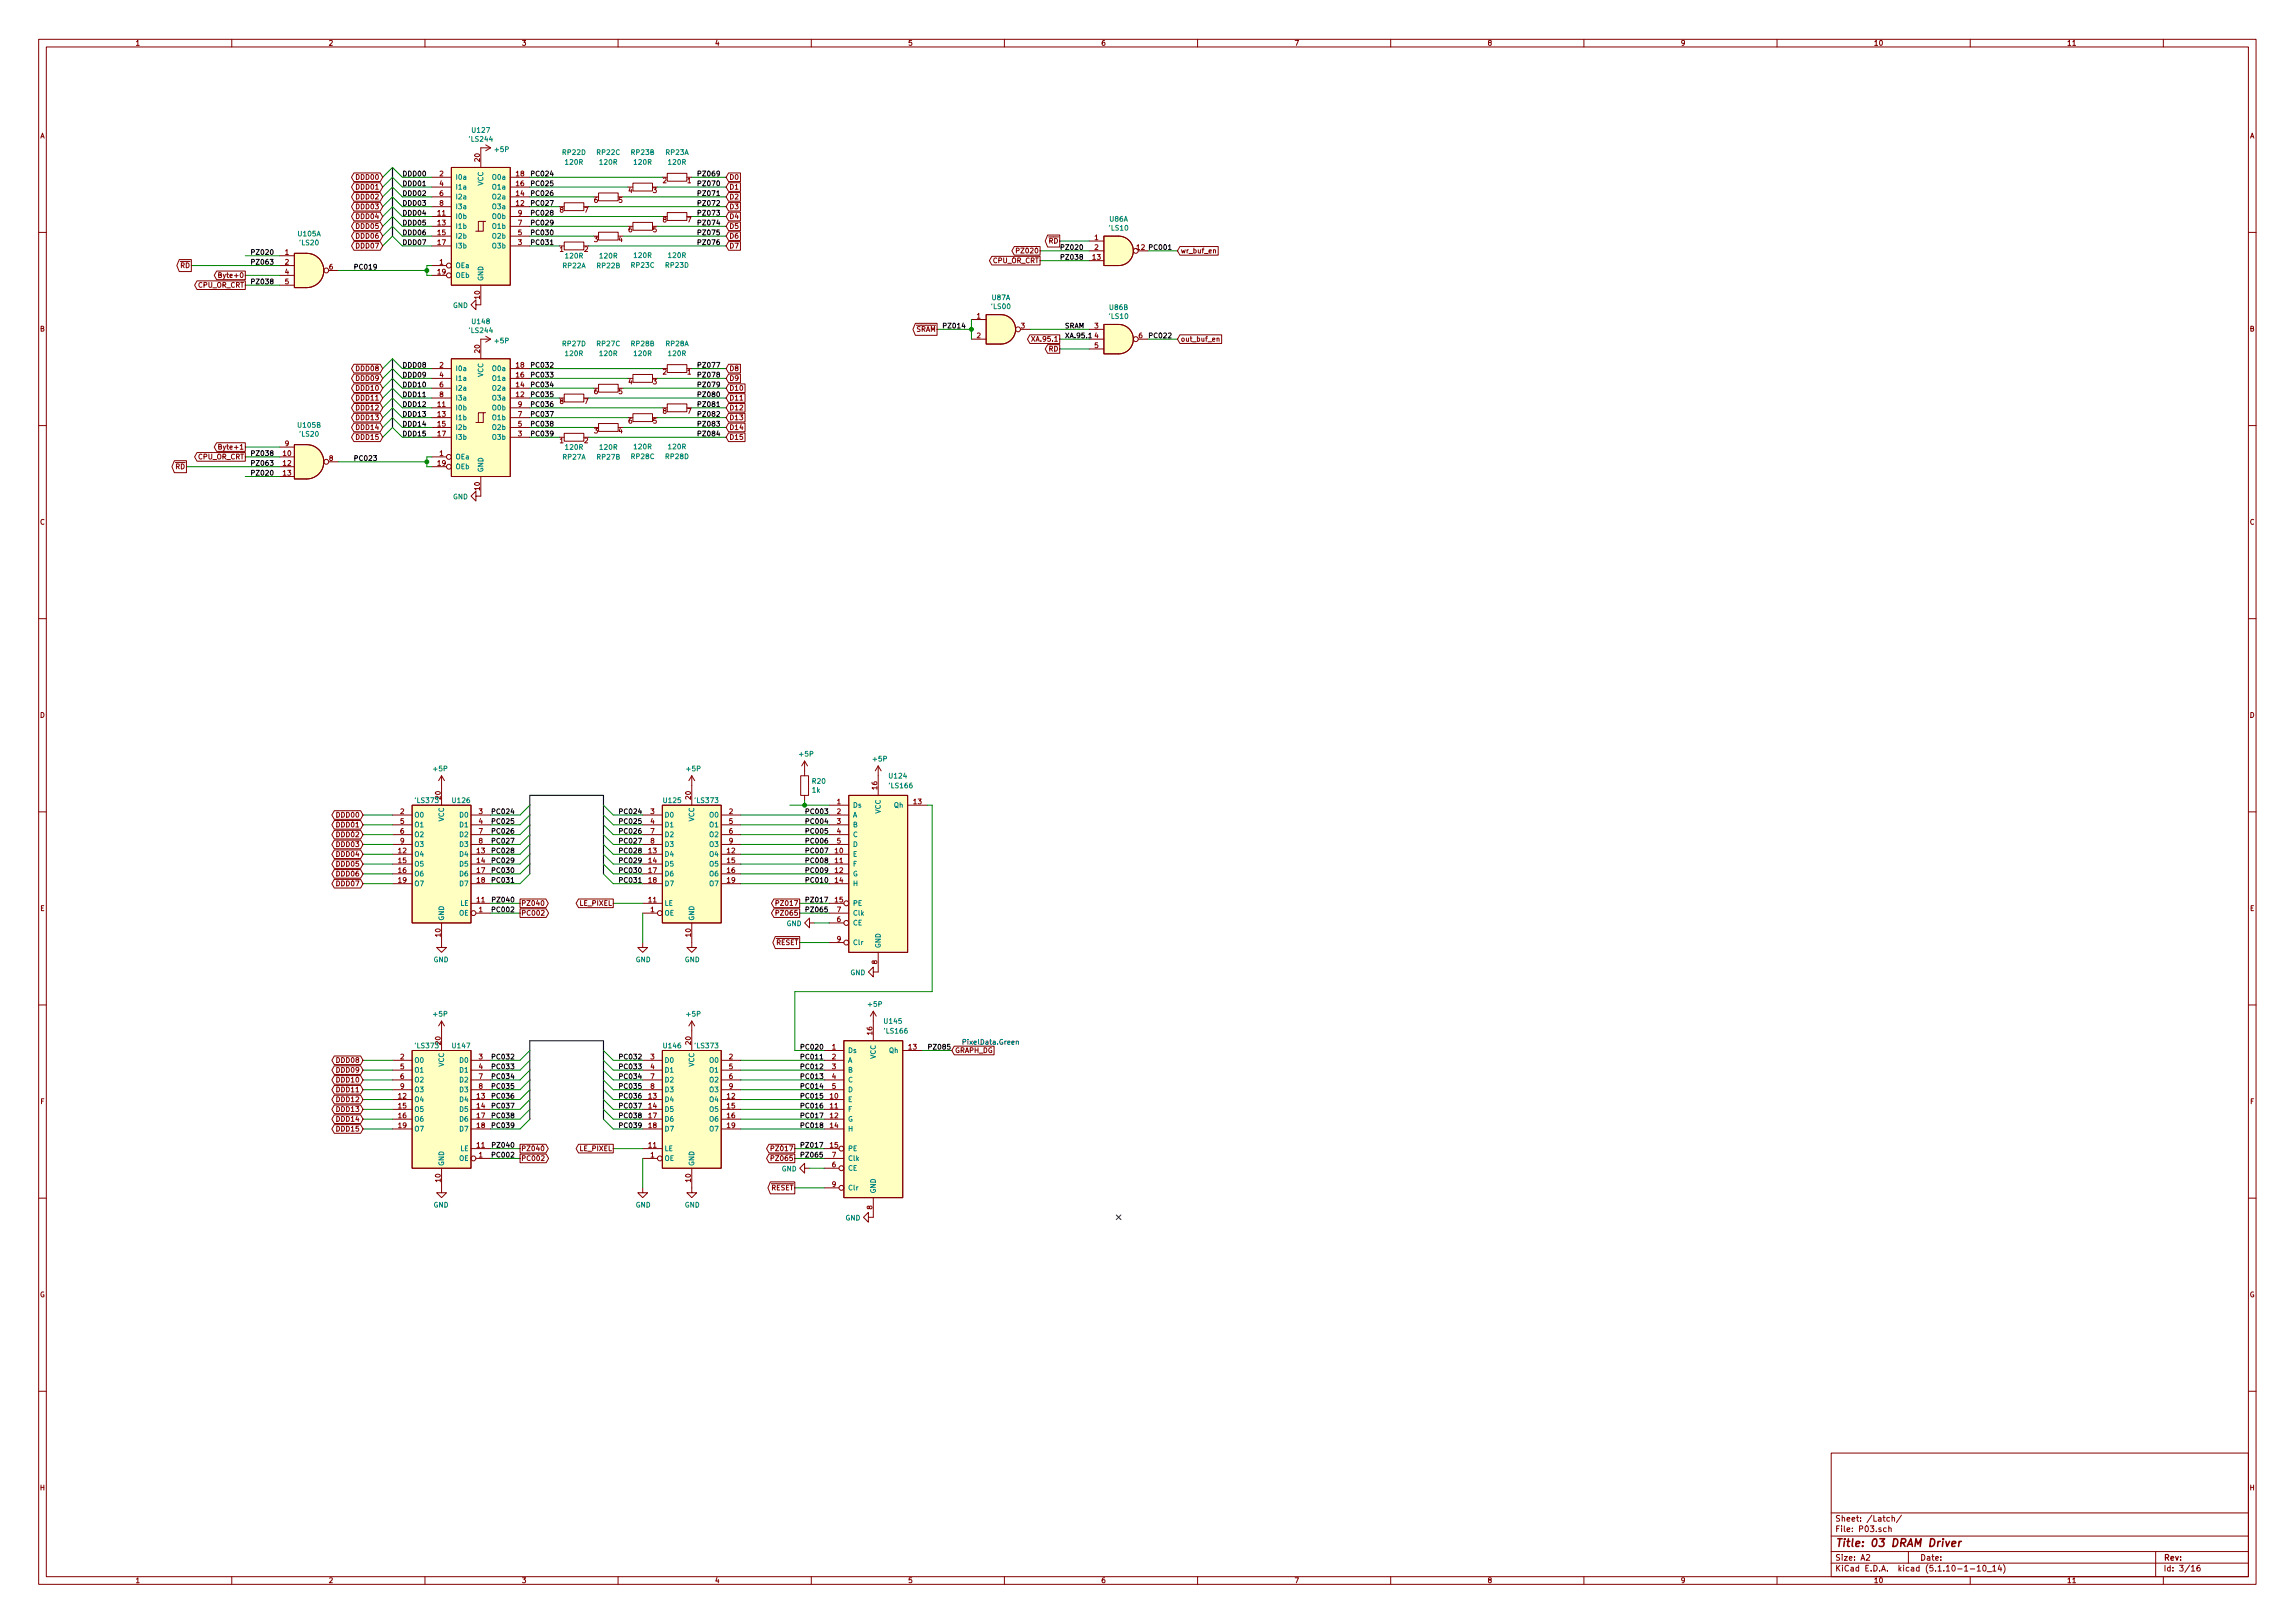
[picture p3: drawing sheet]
<svg xmlns="http://www.w3.org/2000/svg" width="594mm" height="420mm" viewBox="0 0 594 420" stroke-linecap="round" stroke-linejoin="round" font-family="sans-serif">
<defs><g id="words">
<text font-size="2.8" fill="#840000" x="475" y="400.4">Title: 03 DRAM Driver</text>
<g font-size="2.1" fill="#840000">
<text x="475" y="393.9">Sheet: /Latch/</text>
<text x="475" y="396.6">File: P03.sch</text>
<text x="475" y="406.8">KiCad E.D.A. kicad (5.1.10-1-10_14)</text>
<text x="475" y="404">Size: A2</text>
<text x="497" y="404">Date:</text>
<text x="560" y="404">Rev:</text>
<text x="560" y="406.8">Id: 3/16</text>
</g>
<g font-size="1.8" fill="#840000">
<text x="35" y="11.8">1</text>
<text x="85" y="11.8">2</text>
<text x="135" y="11.8">3</text>
<text x="185" y="11.8">4</text>
<text x="235" y="11.8">5</text>
<text x="285" y="11.8">6</text>
<text x="335" y="11.8">7</text>
<text x="385" y="11.8">8</text>
<text x="435" y="11.8">9</text>
<text x="485" y="11.8">10</text>
<text x="535" y="11.8">11</text>
<text x="10.4" y="35.8">A</text>
<text x="582.4" y="35.8">A</text>
<text x="124.2" y="41.8" transform="rotate(-90 124.2 41.8)">20</text>
<text x="92.5" y="46.5">DDD00</text>
<text x="113.8" y="45.6">2</text>
<text x="133.7" y="45.6">18</text>
<text x="171.6" y="47.4">2</text>
<text x="178" y="47.4">1</text>
<text x="188.7" y="46.5">D0</text>
<text x="92.5" y="51.6">DDD02</text>
<text x="92.5" y="49.1">DDD01</text>
<text x="113.8" y="48.2">4</text>
<text x="113.8" y="50.7">6</text>
<text x="113.8" y="53.3">8</text>
<text x="133.7" y="53.3">12</text>
<text x="133.7" y="50.7">14</text>
<text x="133.7" y="48.2">16</text>
<text x="153.8" y="52.5">6</text>
<text x="160.2" y="52.5">5</text>
<text x="162.7" y="50">4</text>
<text x="169.1" y="50">3</text>
<text x="188.7" y="51.6">D2</text>
<text x="188.7" y="49.1">D1</text>
<text x="92.5" y="59.2">DDD05</text>
<text x="92.5" y="56.7">DDD04</text>
<text x="92.5" y="54.1">DDD03</text>
<text x="113.3" y="55.8">11</text>
<text x="113.3" y="58.3">13</text>
<text x="134.1" y="58.3">7</text>
<text x="134.1" y="55.8">9</text>
<text x="144.9" y="55">8</text>
<text x="151.3" y="55">7</text>
<text x="171.6" y="57.6">8</text>
<text x="178" y="57.6">7</text>
<text x="188.7" y="59.2">D5</text>
<text x="188.7" y="56.7">D4</text>
<text x="188.7" y="54.1">D3</text>
<text x="73.8" y="66">1</text>
<text x="92.5" y="64.3">DDD07</text>
<text x="92.5" y="61.8">DDD06</text>
<text x="113.3" y="60.9">15</text>
<text x="113.3" y="63.4">17</text>
<text x="134.1" y="63.4">3</text>
<text x="134.1" y="60.9">5</text>
<text x="144.9" y="65.2">1</text>
<text x="151.3" y="65.2">2</text>
<text x="153.8" y="62.7">3</text>
<text x="160.2" y="62.7">4</text>
<text x="162.7" y="60.1">6</text>
<text x="169.1" y="60.1">5</text>
<text x="188.7" y="61.8">D6</text>
<text x="188.7" y="64.3">D7</text>
<text x="263.8" y="65.6">PZ020</text>
<text x="271.5" y="63">RD</text>
<text x="283.4" y="62.1">1</text>
<text x="283.4" y="64.7">2</text>
<text x="305.6" y="65.6">wr_buf_en</text>
<text x="46.7" y="69.4">RD</text>
<text x="57.4" y="71.9">Byte+0</text>
<text x="73.8" y="68.5">2</text>
<text x="73.8" y="71">4</text>
<text x="85.2" y="69.8">6</text>
<text x="113.3" y="71">19</text>
<text x="113.8" y="68.5">1</text>
<text x="257" y="68.1">CPU_OR_CRT</text>
<text x="282.9" y="67.2">13</text>
<text x="51.3" y="74.5">CPU_OR_CRT</text>
<text x="73.8" y="73.6">5</text>
<text x="124.2" y="77.3" transform="rotate(-90 124.2 77.3)">10</text>
<text x="252.9" y="82.5">1</text>
<text x="10.4" y="85.8">B</text>
<text x="237.1" y="85.9">SRAM</text>
<text x="252.9" y="87.5">2</text>
<text x="264.3" y="85">3</text>
<text x="267.7" y="88.4">XA.95.1</text>
<text x="283.4" y="85">3</text>
<text x="283.4" y="87.5">4</text>
<text x="294.8" y="87.5">6</text>
<text x="305.6" y="88.4">out_buf_en</text>
<text x="582.4" y="85.8">B</text>
<text x="113.8" y="95.2">2</text>
<text x="124.2" y="91.3" transform="rotate(-90 124.2 91.3)">20</text>
<text x="133.7" y="95.2">18</text>
<text x="271.5" y="91">RD</text>
<text x="283.4" y="90.1">5</text>
<text x="92.5" y="96.1">DDD08</text>
<text x="92.5" y="98.6">DDD09</text>
<text x="92.5" y="101.1">DDD10</text>
<text x="113.8" y="97.7">4</text>
<text x="113.8" y="100.2">6</text>
<text x="133.7" y="100.2">14</text>
<text x="133.7" y="97.7">16</text>
<text x="162.7" y="99.5">4</text>
<text x="169.1" y="99.5">3</text>
<text x="171.6" y="96.9">2</text>
<text x="178" y="96.9">1</text>
<text x="188.7" y="96.1">D8</text>
<text x="188.7" y="98.6">D9</text>
<text x="188.7" y="101.1">D10</text>
<text x="92.5" y="103.7">DDD11</text>
<text x="92.5" y="106.2">DDD12</text>
<text x="113.3" y="105.3">11</text>
<text x="113.3" y="107.9">13</text>
<text x="113.8" y="102.8">8</text>
<text x="133.7" y="102.8">12</text>
<text x="134.1" y="107.9">7</text>
<text x="134.1" y="105.3">9</text>
<text x="144.9" y="104.6">8</text>
<text x="151.3" y="104.6">7</text>
<text x="153.8" y="102">6</text>
<text x="160.2" y="102">5</text>
<text x="171.6" y="107.1">8</text>
<text x="178" y="107.1">7</text>
<text x="188.7" y="103.7">D11</text>
<text x="188.7" y="106.2">D12</text>
<text x="92.5" y="108.8">DDD13</text>
<text x="92.5" y="113.8">DDD15</text>
<text x="92.5" y="111.3">DDD14</text>
<text x="113.3" y="110.4">15</text>
<text x="113.3" y="112.9">17</text>
<text x="134.1" y="112.9">3</text>
<text x="134.1" y="110.4">5</text>
<text x="153.8" y="112.2">3</text>
<text x="160.2" y="112.2">4</text>
<text x="162.7" y="109.6">6</text>
<text x="169.1" y="109.6">5</text>
<text x="188.7" y="108.8">D13</text>
<text x="188.7" y="111.3">D14</text>
<text x="188.7" y="113.8">D15</text>
<text x="51.3" y="118.9">CPU_OR_CRT</text>
<text x="57.4" y="116.4">Byte+1</text>
<text x="73.3" y="118">10</text>
<text x="73.8" y="115.5">9</text>
<text x="85.2" y="119.3">8</text>
<text x="113.8" y="118">1</text>
<text x="144.9" y="114.7">1</text>
<text x="151.3" y="114.7">2</text>
<text x="45.4" y="121.5">RD</text>
<text x="73.3" y="120.6">12</text>
<text x="73.3" y="123.1">13</text>
<text x="113.3" y="120.6">19</text>
<text x="124.2" y="126.9" transform="rotate(-90 124.2 126.9)">10</text>
<text x="10.4" y="135.8">C</text>
<text x="582.4" y="135.8">C</text>
<text x="10.4" y="185.8">D</text>
<text x="582.4" y="185.8">D</text>
<text x="114" y="206.9" transform="rotate(-90 114 206.9)">20</text>
<text x="178.8" y="206.9" transform="rotate(-90 178.8 206.9)">20</text>
<text x="216.7" y="208.2">1</text>
<text x="227.1" y="204.3" transform="rotate(-90 227.1 204.3)">16</text>
<text x="236.5" y="208.2">13</text>
<text x="87.4" y="214.2">DDD01</text>
<text x="87.4" y="211.6">DDD00</text>
<text x="103.7" y="210.7">2</text>
<text x="103.7" y="213.3">5</text>
<text x="103.7" y="215.8">6</text>
<text x="124" y="210.7">3</text>
<text x="124" y="213.3">4</text>
<text x="124" y="215.8">7</text>
<text x="168.4" y="210.7">3</text>
<text x="168.4" y="213.3">4</text>
<text x="168.4" y="215.8">7</text>
<text x="188.7" y="210.7">2</text>
<text x="188.7" y="213.3">5</text>
<text x="188.7" y="215.8">6</text>
<text x="216.7" y="210.7">2</text>
<text x="216.7" y="213.3">3</text>
<text x="216.7" y="215.8">4</text>
<text x="87.4" y="216.7">DDD02</text>
<text x="87.4" y="219.2">DDD03</text>
<text x="87.4" y="221.8">DDD04</text>
<text x="103.2" y="220.9">12</text>
<text x="103.7" y="218.4">9</text>
<text x="123.5" y="220.9">13</text>
<text x="124" y="218.4">8</text>
<text x="167.9" y="220.9">13</text>
<text x="168.4" y="218.4">8</text>
<text x="188.3" y="220.9">12</text>
<text x="188.7" y="218.4">9</text>
<text x="216.2" y="220.9">10</text>
<text x="216.7" y="218.4">5</text>
<text x="87.4" y="224.3">DDD05</text>
<text x="87.4" y="226.9">DDD06</text>
<text x="103.2" y="223.4">15</text>
<text x="103.2" y="226">16</text>
<text x="123.5" y="223.4">14</text>
<text x="123.5" y="226">17</text>
<text x="167.9" y="223.4">14</text>
<text x="167.9" y="226">17</text>
<text x="188.3" y="223.4">15</text>
<text x="188.3" y="226">16</text>
<text x="216.2" y="223.4">11</text>
<text x="216.2" y="226">12</text>
<text x="87.4" y="229.4">DDD07</text>
<text x="103.2" y="228.5">19</text>
<text x="123.5" y="233.6">11</text>
<text x="123.5" y="228.5">18</text>
<text x="167.9" y="233.6">11</text>
<text x="167.9" y="228.5">18</text>
<text x="188.3" y="228.5">19</text>
<text x="216.2" y="228.5">14</text>
<text x="216.2" y="233.6">15</text>
<text x="10.4" y="235.8">E</text>
<text x="124" y="236.1">1</text>
<text x="134.9" y="237">PC002</text>
<text x="134.9" y="234.5">PZ040</text>
<text x="150.1" y="234.5">LE_PIXEL</text>
<text x="168.4" y="236.1">1</text>
<text x="201.5" y="237">PZ065</text>
<text x="201.5" y="234.5">PZ017</text>
<text x="216.7" y="238.7">6</text>
<text x="216.7" y="236.1">7</text>
<text x="582.4" y="235.8">E</text>
<text x="114" y="242.4" transform="rotate(-90 114 242.4)">10</text>
<text x="178.8" y="242.4" transform="rotate(-90 178.8 242.4)">10</text>
<text x="200.9" y="244.6">RESET</text>
<text x="216.7" y="243.8">9</text>
<text x="227.1" y="249.6" transform="rotate(-90 227.1 249.6)">8</text>
<text x="225.8" y="267.8" transform="rotate(-90 225.8 267.8)">16</text>
<text x="87.4" y="275.1">DDD08</text>
<text x="103.7" y="274.2">2</text>
<text x="114" y="270.4" transform="rotate(-90 114 270.4)">20</text>
<text x="124" y="274.2">3</text>
<text x="168.4" y="274.2">3</text>
<text x="178.8" y="270.4" transform="rotate(-90 178.8 270.4)">20</text>
<text x="188.7" y="274.2">2</text>
<text x="215.4" y="271.7">1</text>
<text x="215.4" y="274.2">2</text>
<text x="235.3" y="271.7">13</text>
<text x="247.2" y="272.6">GRAPH_DG</text>
<text x="87.4" y="277.7">DDD09</text>
<text x="87.4" y="280.2">DDD10</text>
<text x="103.7" y="276.8">5</text>
<text x="103.7" y="279.3">6</text>
<text x="103.7" y="281.9">9</text>
<text x="124" y="276.8">4</text>
<text x="124" y="279.3">7</text>
<text x="124" y="281.9">8</text>
<text x="168.4" y="276.8">4</text>
<text x="168.4" y="279.3">7</text>
<text x="168.4" y="281.9">8</text>
<text x="188.7" y="276.8">5</text>
<text x="188.7" y="279.3">6</text>
<text x="188.7" y="281.9">9</text>
<text x="215.4" y="276.8">3</text>
<text x="215.4" y="279.3">4</text>
<text x="215.4" y="281.9">5</text>
<text x="10.5" y="285.8">F</text>
<text x="87.4" y="282.7">DDD11</text>
<text x="87.4" y="285.3">DDD12</text>
<text x="87.4" y="287.8">DDD13</text>
<text x="103.2" y="284.4">12</text>
<text x="103.2" y="286.9">15</text>
<text x="123.5" y="284.4">13</text>
<text x="123.5" y="286.9">14</text>
<text x="167.9" y="284.4">13</text>
<text x="167.9" y="286.9">14</text>
<text x="188.3" y="284.4">12</text>
<text x="188.3" y="286.9">15</text>
<text x="214.9" y="284.4">10</text>
<text x="214.9" y="286.9">11</text>
<text x="582.5" y="285.8">F</text>
<text x="87.4" y="290.4">DDD14</text>
<text x="87.4" y="292.9">DDD15</text>
<text x="103.2" y="289.5">16</text>
<text x="103.2" y="292">19</text>
<text x="123.5" y="289.5">17</text>
<text x="123.5" y="292">18</text>
<text x="167.9" y="289.5">17</text>
<text x="167.9" y="292">18</text>
<text x="188.3" y="289.5">16</text>
<text x="188.3" y="292">19</text>
<text x="214.9" y="289.5">12</text>
<text x="214.9" y="292">14</text>
<text x="123.5" y="297.1">11</text>
<text x="124" y="299.6">1</text>
<text x="134.9" y="298">PZ040</text>
<text x="150.1" y="298">LE_PIXEL</text>
<text x="167.9" y="297.1">11</text>
<text x="168.4" y="299.6">1</text>
<text x="200.3" y="298">PZ017</text>
<text x="214.9" y="297.1">15</text>
<text x="215.4" y="299.6">7</text>
<text x="114" y="305.9" transform="rotate(-90 114 305.9)">10</text>
<text x="134.9" y="300.5">PC002</text>
<text x="178.8" y="305.9" transform="rotate(-90 178.8 305.9)">10</text>
<text x="200.3" y="300.5">PZ065</text>
<text x="215.4" y="302.2">6</text>
<text x="199.6" y="308.1">RESET</text>
<text x="215.4" y="307.3">9</text>
<text x="225.8" y="313.1" transform="rotate(-90 225.8 313.1)">8</text>
<text x="10.3" y="335.8">G</text>
<text x="582.3" y="335.8">G</text>
<text x="10.4" y="385.8">H</text>
<text x="582.4" y="385.8">H</text>
<text x="35" y="409.8">1</text>
<text x="85" y="409.8">2</text>
<text x="135" y="409.8">3</text>
<text x="185" y="409.8">4</text>
<text x="235" y="409.8">5</text>
<text x="285" y="409.8">6</text>
<text x="335" y="409.8">7</text>
<text x="385" y="409.8">8</text>
<text x="435" y="409.8">9</text>
<text x="485" y="409.8">10</text>
<text x="535" y="409.8">11</text>
</g>
<g font-size="1.8" fill="#008484">
<text x="122.4" y="34.4">U127</text>
<text x="121.6" y="36.7">'LS244</text>
<text x="128.2" y="39.3">+5P</text>
<text x="145.7" y="40.1">RP22D</text>
<text x="154.6" y="40.1">RP22C</text>
<text x="163.5" y="40.1">RP23B</text>
<text x="172.4" y="40.1">RP23A</text>
<text x="117.9" y="46.5">I0a</text>
<text x="127.7" y="46.5">O0a</text>
<text x="146.5" y="42.6">120R</text>
<text x="155.3" y="42.6">120R</text>
<text x="164.2" y="42.6">120R</text>
<text x="173.1" y="42.6">120R</text>
<text x="117.9" y="49.1">I1a</text>
<text x="117.9" y="51.6">I2a</text>
<text x="125.1" y="48.1" transform="rotate(-90 125.1 48.1)">VCC</text>
<text x="127.7" y="51.6">O2a</text>
<text x="127.7" y="49.1">O1a</text>
<text x="117.9" y="56.7">I0b</text>
<text x="117.9" y="59.2">I1b</text>
<text x="117.9" y="54.1">I3a</text>
<text x="127.6" y="59.2">O1b</text>
<text x="127.6" y="56.7">O0b</text>
<text x="127.7" y="54.1">O3a</text>
<text x="287.2" y="59.7">'LS10</text>
<text x="287.3" y="57.4">U86A</text>
<text x="77.3" y="61.2">U105A</text>
<text x="77.7" y="63.5">'LS20</text>
<text x="117.9" y="61.8">I2b</text>
<text x="117.9" y="64.3">I3b</text>
<text x="127.6" y="64.3">O3b</text>
<text x="127.6" y="61.8">O2b</text>
<text x="117.9" y="69.4">OEa</text>
<text x="117.9" y="71.9">OEb</text>
<text x="145.7" y="69.4">RP22A</text>
<text x="146.5" y="66.9">120R</text>
<text x="154.6" y="69.4">RP22B</text>
<text x="155.4" y="66.9">120R</text>
<text x="163.5" y="69.3">RP23C</text>
<text x="164.2" y="66.8">120R</text>
<text x="172.4" y="69.3">RP23D</text>
<text x="173.1" y="66.8">120R</text>
<text x="125.1" y="72.8" transform="rotate(-90 125.1 72.8)">GND</text>
<text x="256.8" y="77.7">U87A</text>
<text x="117.2" y="79.7">GND</text>
<text x="122.4" y="83.9">U148</text>
<text x="256.8" y="80">'LS00</text>
<text x="287.2" y="82.5">'LS10</text>
<text x="287.3" y="80.2">U86B</text>
<text x="121.6" y="86.2">'LS244</text>
<text x="128.2" y="88.9">+5P</text>
<text x="145.7" y="89.6">RP27D</text>
<text x="154.6" y="89.6">RP27C</text>
<text x="163.5" y="89.6">RP28B</text>
<text x="172.4" y="89.6">RP28A</text>
<text x="146.5" y="92.2">120R</text>
<text x="155.3" y="92.2">120R</text>
<text x="164.2" y="92.2">120R</text>
<text x="173.1" y="92.2">120R</text>
<text x="117.9" y="96.1">I0a</text>
<text x="117.9" y="98.6">I1a</text>
<text x="117.9" y="101.1">I2a</text>
<text x="125.1" y="97.6" transform="rotate(-90 125.1 97.6)">VCC</text>
<text x="127.7" y="101.1">O2a</text>
<text x="127.7" y="98.6">O1a</text>
<text x="127.7" y="96.1">O0a</text>
<text x="117.9" y="106.2">I0b</text>
<text x="117.9" y="103.7">I3a</text>
<text x="127.6" y="106.2">O0b</text>
<text x="127.7" y="103.7">O3a</text>
<text x="77.3" y="110.7">U105B</text>
<text x="77.7" y="113">'LS20</text>
<text x="117.9" y="108.8">I1b</text>
<text x="117.9" y="111.3">I2b</text>
<text x="117.9" y="113.8">I3b</text>
<text x="127.6" y="113.8">O3b</text>
<text x="127.6" y="111.3">O2b</text>
<text x="127.6" y="108.8">O1b</text>
<text x="117.9" y="118.9">OEa</text>
<text x="145.7" y="119">RP27A</text>
<text x="146.5" y="116.4">120R</text>
<text x="154.6" y="119">RP27B</text>
<text x="155.4" y="116.4">120R</text>
<text x="163.5" y="118.8">RP28C</text>
<text x="164.2" y="116.3">120R</text>
<text x="172.4" y="118.8">RP28D</text>
<text x="173.1" y="116.3">120R</text>
<text x="117.9" y="121.5">OEb</text>
<text x="125.1" y="122.3" transform="rotate(-90 125.1 122.3)">GND</text>
<text x="117.2" y="129.3">GND</text>
<text x="207.1" y="195.9">+5P</text>
<text x="226.1" y="197.1">+5P</text>
<text x="112.3" y="199.7">+5P</text>
<text x="177.9" y="199.7">+5P</text>
<text x="210.3" y="202.9">R20</text>
<text x="230.3" y="201.5">U124</text>
<text x="107.6" y="207.9">'LS373</text>
<text x="117.2" y="207.9">U126</text>
<text x="171.9" y="207.9">U125</text>
<text x="180.1" y="207.9">'LS373</text>
<text x="210.3" y="205.2">1k</text>
<text x="220.7" y="209.1">Ds</text>
<text x="230.4" y="204.1">'LS166</text>
<text x="231.5" y="209.1">Qh</text>
<text x="107.2" y="211.6">O0</text>
<text x="107.2" y="214.2">O1</text>
<text x="114.9" y="212.7" transform="rotate(-90 114.9 212.7)">VCC</text>
<text x="119.2" y="211.6">D0</text>
<text x="119.2" y="214.2">D1</text>
<text x="172" y="211.6">D0</text>
<text x="172" y="214.2">D1</text>
<text x="179.7" y="212.7" transform="rotate(-90 179.7 212.7)">VCC</text>
<text x="183.8" y="211.6">O0</text>
<text x="183.8" y="214.2">O1</text>
<text x="220.7" y="211.6">A</text>
<text x="220.7" y="214.2">B</text>
<text x="228" y="210.7" transform="rotate(-90 228 210.7)">VCC</text>
<text x="107.2" y="221.8">O4</text>
<text x="107.2" y="216.7">O2</text>
<text x="107.2" y="219.2">O3</text>
<text x="119.2" y="221.8">D4</text>
<text x="119.2" y="216.7">D2</text>
<text x="119.2" y="219.2">D3</text>
<text x="172" y="221.8">D4</text>
<text x="172" y="216.7">D2</text>
<text x="172" y="219.2">D3</text>
<text x="183.8" y="221.8">O4</text>
<text x="183.8" y="216.7">O2</text>
<text x="183.8" y="219.2">O3</text>
<text x="220.7" y="221.8">E</text>
<text x="220.7" y="216.7">C</text>
<text x="220.7" y="219.2">D</text>
<text x="107.2" y="224.3">O5</text>
<text x="107.2" y="226.9">O6</text>
<text x="119.2" y="224.3">D5</text>
<text x="119.2" y="226.9">D6</text>
<text x="172" y="224.3">D5</text>
<text x="172" y="226.9">D6</text>
<text x="183.8" y="224.3">O5</text>
<text x="183.8" y="226.9">O6</text>
<text x="220.7" y="224.3">F</text>
<text x="220.7" y="226.9">G</text>
<text x="107.2" y="229.4">O7</text>
<text x="119.2" y="229.4">D7</text>
<text x="172" y="229.4">D7</text>
<text x="183.8" y="229.4">O7</text>
<text x="220.7" y="229.4">H</text>
<text x="114.9" y="238.4" transform="rotate(-90 114.9 238.4)">GND</text>
<text x="118.8" y="237">OE</text>
<text x="119.2" y="234.5">LE</text>
<text x="172" y="237">OE</text>
<text x="172" y="234.5">LE</text>
<text x="179.7" y="238.4" transform="rotate(-90 179.7 238.4)">GND</text>
<text x="203.6" y="239.7">GND</text>
<text x="220.7" y="234.5">PE</text>
<text x="220.7" y="239.6">CE</text>
<text x="220.7" y="237">Clk</text>
<text x="220.7" y="244.6">Clr</text>
<text x="228" y="245.5" transform="rotate(-90 228 245.5)">GND</text>
<text x="112.2" y="249.1">GND</text>
<text x="164.5" y="249.1">GND</text>
<text x="177.2" y="249.1">GND</text>
<text x="220.1" y="252.4">GND</text>
<text x="112.3" y="263.2">+5P</text>
<text x="177.9" y="263.2">+5P</text>
<text x="224.8" y="260.6">+5P</text>
<text x="229" y="265">U145</text>
<text x="229.1" y="267.6">'LS166</text>
<text x="107.2" y="275.1">O0</text>
<text x="107.6" y="271.4">'LS373</text>
<text x="117.2" y="271.4">U147</text>
<text x="119.2" y="275.1">D0</text>
<text x="171.9" y="271.4">U146</text>
<text x="172" y="275.1">D0</text>
<text x="180.1" y="271.4">'LS373</text>
<text x="183.8" y="275.1">O0</text>
<text x="219.5" y="272.6">Ds</text>
<text x="219.5" y="275.1">A</text>
<text x="226.7" y="274.2" transform="rotate(-90 226.7 274.2)">VCC</text>
<text x="230.2" y="272.6">Qh</text>
<text x="107.2" y="277.7">O1</text>
<text x="107.2" y="280.2">O2</text>
<text x="114.9" y="276.2" transform="rotate(-90 114.9 276.2)">VCC</text>
<text x="119.2" y="277.7">D1</text>
<text x="119.2" y="280.2">D2</text>
<text x="172" y="277.7">D1</text>
<text x="172" y="280.2">D2</text>
<text x="179.7" y="276.2" transform="rotate(-90 179.7 276.2)">VCC</text>
<text x="183.8" y="277.7">O1</text>
<text x="183.8" y="280.2">O2</text>
<text x="219.5" y="277.7">B</text>
<text x="219.5" y="280.2">C</text>
<text x="107.2" y="285.3">O4</text>
<text x="107.2" y="287.8">O5</text>
<text x="107.2" y="282.7">O3</text>
<text x="119.2" y="285.3">D4</text>
<text x="119.2" y="287.8">D5</text>
<text x="119.2" y="282.7">D3</text>
<text x="172" y="285.3">D4</text>
<text x="172" y="287.8">D5</text>
<text x="172" y="282.7">D3</text>
<text x="183.8" y="285.3">O4</text>
<text x="183.8" y="287.8">O5</text>
<text x="183.8" y="282.7">O3</text>
<text x="219.5" y="285.3">E</text>
<text x="219.5" y="287.8">F</text>
<text x="219.5" y="282.7">D</text>
<text x="107.2" y="290.4">O6</text>
<text x="107.2" y="292.9">O7</text>
<text x="119.2" y="290.4">D6</text>
<text x="119.2" y="292.9">D7</text>
<text x="172" y="290.4">D6</text>
<text x="172" y="292.9">D7</text>
<text x="183.8" y="290.4">O6</text>
<text x="183.8" y="292.9">O7</text>
<text x="219.5" y="290.4">G</text>
<text x="219.5" y="292.9">H</text>
<text x="119.2" y="298">LE</text>
<text x="172" y="298">LE</text>
<text x="219.5" y="298">PE</text>
<text x="114.9" y="301.9" transform="rotate(-90 114.9 301.9)">GND</text>
<text x="118.8" y="300.5">OE</text>
<text x="172" y="300.5">OE</text>
<text x="179.7" y="301.9" transform="rotate(-90 179.7 301.9)">GND</text>
<text x="202.3" y="303.2">GND</text>
<text x="219.5" y="303.1">CE</text>
<text x="219.5" y="300.5">Clk</text>
<text x="219.5" y="308.1">Clr</text>
<text x="226.7" y="309" transform="rotate(-90 226.7 309)">GND</text>
<text x="112.2" y="312.6">GND</text>
<text x="164.5" y="312.6">GND</text>
<text x="177.2" y="312.6">GND</text>
<text x="218.8" y="315.9">GND</text>
</g>
<g font-size="1.8">
<text x="104.7" y="45.6">DDD00</text>
<text x="138.1" y="45.6">PC024</text>
<text x="180.3" y="45.6">PZ069</text>
<text x="104.7" y="48.2">DDD01</text>
<text x="104.7" y="50.7">DDD02</text>
<text x="104.7" y="53.3">DDD03</text>
<text x="138.1" y="48.2">PC025</text>
<text x="138.1" y="50.7">PC026</text>
<text x="138.1" y="53.3">PC027</text>
<text x="180.3" y="53.3">PZ072</text>
<text x="180.3" y="50.7">PZ071</text>
<text x="180.3" y="48.2">PZ070</text>
<text x="104.7" y="55.8">DDD04</text>
<text x="104.7" y="58.3">DDD05</text>
<text x="138.1" y="55.8">PC028</text>
<text x="138.1" y="58.3">PC029</text>
<text x="180.3" y="58.3">PZ074</text>
<text x="180.3" y="55.8">PZ073</text>
<text x="64.8" y="66">PZ020</text>
<text x="104.7" y="63.4">DDD07</text>
<text x="104.7" y="60.9">DDD06</text>
<text x="138.1" y="63.4">PC031</text>
<text x="138.1" y="60.9">PC030</text>
<text x="180.3" y="63.4">PZ076</text>
<text x="180.3" y="60.9">PZ075</text>
<text x="274.3" y="64.7">PZ020</text>
<text x="294.3" y="64.7">12 PC001</text>
<text x="64.8" y="68.5">PZ063</text>
<text x="92.4" y="69.8">PC019</text>
<text x="274.3" y="67.2">PZ038</text>
<text x="64.8" y="73.6">PZ038</text>
<text x="243.8" y="85">PZ014</text>
<text x="275.6" y="87.5">XA.95.1</text>
<text x="275.6" y="85">SRAM</text>
<text x="297.2" y="87.5">PC022</text>
<text x="104.7" y="95.2">DDD08</text>
<text x="138.1" y="95.2">PC032</text>
<text x="180.3" y="95.2">PZ077</text>
<text x="104.7" y="97.7">DDD09</text>
<text x="104.7" y="100.2">DDD10</text>
<text x="138.1" y="97.7">PC033</text>
<text x="138.1" y="100.2">PC034</text>
<text x="180.3" y="100.2">PZ079</text>
<text x="180.3" y="97.7">PZ078</text>
<text x="104.7" y="102.8">DDD11</text>
<text x="104.7" y="105.3">DDD12</text>
<text x="104.7" y="107.9">DDD13</text>
<text x="138.1" y="102.8">PC035</text>
<text x="138.1" y="105.3">PC036</text>
<text x="138.1" y="107.9">PC037</text>
<text x="180.3" y="107.9">PZ082</text>
<text x="180.3" y="105.3">PZ081</text>
<text x="180.3" y="102.8">PZ080</text>
<text x="104.7" y="110.4">DDD14</text>
<text x="104.7" y="112.9">DDD15</text>
<text x="138.1" y="112.9">PC039</text>
<text x="138.1" y="110.4">PC038</text>
<text x="180.3" y="112.9">PZ084</text>
<text x="180.3" y="110.4">PZ083</text>
<text x="64.8" y="118">PZ038</text>
<text x="92.4" y="119.3">PC023</text>
<text x="64.8" y="123.1">PZ020</text>
<text x="64.8" y="120.6">PZ063</text>
<text x="127.9" y="210.7">PC024</text>
<text x="127.9" y="213.3">PC025</text>
<text x="127.9" y="215.8">PC026</text>
<text x="160" y="213.3">PC025</text>
<text x="160" y="215.8">PC026</text>
<text x="160" y="210.7">PC024</text>
<text x="208.3" y="215.8">PC005</text>
<text x="208.3" y="213.3">PC004</text>
<text x="208.3" y="210.7">PC003</text>
<text x="127.9" y="218.4">PC027</text>
<text x="127.9" y="220.9">PC028</text>
<text x="160" y="218.4">PC027</text>
<text x="160" y="220.9">PC028</text>
<text x="208.3" y="220.9">PC007</text>
<text x="208.3" y="218.4">PC006</text>
<text x="127.9" y="223.4">PC029</text>
<text x="127.9" y="226">PC030</text>
<text x="160" y="223.4">PC029</text>
<text x="160" y="226">PC030</text>
<text x="208.3" y="226">PC009</text>
<text x="208.3" y="223.4">PC008</text>
<text x="127.9" y="228.5">PC031</text>
<text x="128.1" y="233.6">PZ040</text>
<text x="160" y="228.5">PC031</text>
<text x="208.3" y="228.5">PC010</text>
<text x="208.3" y="233.6">PZ017</text>
<text x="127.9" y="236.1">PC002</text>
<text x="208.3" y="236.1">PZ065</text>
<text x="127.9" y="274.2">PC032</text>
<text x="160" y="274.2">PC032</text>
<text x="207" y="271.7">PC020</text>
<text x="207" y="274.2">PC011</text>
<text x="240" y="271.7">PZ085</text>
<text x="127.9" y="281.9">PC035</text>
<text x="127.9" y="279.3">PC034</text>
<text x="127.9" y="276.8">PC033</text>
<text x="160" y="281.9">PC035</text>
<text x="160" y="279.3">PC034</text>
<text x="160" y="276.8">PC033</text>
<text x="207" y="279.3">PC013</text>
<text x="207" y="276.8">PC012</text>
<text x="207" y="281.9">PC014</text>
<text x="127.9" y="286.9">PC037</text>
<text x="127.9" y="284.4">PC036</text>
<text x="160" y="286.9">PC037</text>
<text x="160" y="284.4">PC036</text>
<text x="207" y="286.9">PC016</text>
<text x="207" y="284.4">PC015</text>
<text x="127.9" y="292">PC039</text>
<text x="127.9" y="289.5">PC038</text>
<text x="160" y="292">PC039</text>
<text x="160" y="289.5">PC038</text>
<text x="207" y="292">PC018</text>
<text x="207" y="289.5">PC017</text>
<text x="127.9" y="299.6">PC002</text>
<text x="128.1" y="297.1">PZ040</text>
<text x="207" y="299.6">PZ065</text>
<text x="207" y="297.1">PZ017</text>
</g>
<text font-size="1.8" fill="#0000c2" x="248.9" y="270.4">PixelData.Green</text>
</g></defs>
<g fill="none" stroke="#840000" stroke-width=".26">
<path d="M10 10.2h574v400h-574zM12 12.2h570v396h-570zM60 10.2v2M110 10.2v2M160 10.2v2M210 10.2v2M260 10.2v2M310 10.2v2M360 10.2v2M410 10.2v2M460 10.2v2M510 10.2v2"/>
<path d="M536.5 11.8h.8M560 10.2v2M125.7 37.5l1.3 .8M127 38.3h-2.5v5M127 38.3l-1.3 .7M91.6 57.5h6.8l.7 1.1-.7 1.1h-6.8l-.6-1.1zM91.6 54.9h6.8l.7 1.1-.7 1.2h-6.8l-.6-1.2zM91.6 52.4h6.8l.7 1.1-.7 1.1h-6.8l-.6-1.1zM91.6 49.9h6.8l.7 1.1-.7 1.1h-6.8l-.6-1.1zM91.6 47.3h6.8l.7 1.1-.7 1.1h-6.8l-.6-1.1zM91.6 44.8h6.8l.7 1.1-.7 1.1h-6.8l-.6-1.1zM111.8 56h5"/>
<path d="M111.8 53.5h5M111.8 58.6h5M111.8 51h5M111.8 48.4h5M111.8 45.9h5M116.8 43.3h15.3v30.5h-15.3zM125.1 57.3h-1.3v2.6M125.7 57.3h-.6v2.6h-1.9M132.1 56h5.1M132.1 53.5h5.1M132.1 58.6h5.1M132.1 51h5.1"/>
<path d="M132.1 48.4h5.1M132.1 45.9h5.1M146 52.5h5.1v2h-5.1zM154.9 50h5.1v2h-5.1zM163.8 47.4h5.1v2h-5.1zM163.8 57.6h5.1v2h-5.1zM172.7 44.9h5.1v2h-5.1zM172.7 55h5.1v2.1h-5.1zM188.6 57.5h3.1v2.2h-3.1l-.6-1.1zM188.6 54.9h3.1v2.3h-3.1l-.6-1.2zM188.6 52.4h3.1v2.2h-3.1l-.6-1.1zM188.6 49.9h3.1v2.2h-3.1l-.6-1.1z"/>
<path d="M188.6 47.3h3.1v2.2h-3.1l-.6-1.1zM188.6 44.8h3.1v2.2h-3.1l-.6-1.1zM10 60.2h2M46.4 67.2h3.1v3.1h-3.1l-.6-1.6zM51 72.7h12.5v2.2h-12.5l-.6-1.1zM56.1 70.2h7.4v2.2h-7.4l-.7-1.1zM56.6 71.2l.6-.1v-.4l-.6-.1v1.2h.5l.3-.4-.4-.2M72.4 68.7h3.8M72.4 71.3h3.8M72.4 66.2h3.8M72.4 73.8h3.8M76.2 65.6h3.2a4.4 4.4 0 0 1 4.4 4.4 4.4 4.4 0 0 1-4.4 4.5h-3.2z"/>
<path d="M85.1 70h2.5M91.6 62.6h6.8l.7 1.1-.7 1.1h-6.8l-.6-1.1zM91.6 60h6.8l.7 1.1-.7 1.1h-6.8l-.6-1.1zM111.8 68.7h3.8M111.8 61.1h5M111.8 63.7h5M111.8 71.3h3.8M124.5 73.8v5.1h-1.3v1.3l-1.3-1.3 1.3-1.3v1.3M132.1 61.1h5.1M132.1 63.7h5.1M146 62.7h5.1v2h-5.1zM154.9 60.1h5.1v2h-5.1z"/>
<path d="M188.6 60h3.1v2.2h-3.1l-.6-1.1zM188.6 62.6h3.1v2.2h-3.1l-.6-1.1zM256.7 66.4h12.5v2.2h-12.5l-.6-1.1zM262.6 63.8h6.6v2.3h-6.6l-.7-1.2zM263.1 64.9l.6-.1 .1-.4-.7-.2v1.3M271.2 60.8h3.1v3.1h-3.1l-.6-1.5zM281.9 62.4h3.8M281.9 67.5h3.8M281.9 64.9h3.8M285.7 61.1h3.9a3.8 3.8 0 0 1 3.8 3.8 3.8 3.8 0 0 1-3.8 3.8h-3.9zM305.4 63.8h9.9v2.3h-9.9l-.6-1.2zM314.1 64.8l.5-.1 .1 .8"/>
<path d="M582 60.2h2M91.6 94.3h6.8l.7 1.1-.7 1.1h-6.8l-.6-1.1zM91.6 96.8h6.8l.7 1.2-.7 1.1h-6.8l-.6-1.1zM91.6 99.4h6.8l.7 1.1-.7 1.1h-6.8l-.6-1.1zM111.8 98h5M111.8 95.4h5M116.8 92.9h15.3v30.5h-15.3zM125.7 87l1.3 .8M127 87.8h-2.5v5.1M127 87.8l-1.3 .8M132.1 98h5.1M132.1 95.4h5.1"/>
<path d="M154.9 99.5h5.1v2h-5.1zM163.8 96.9h5.1v2.1h-5.1zM172.7 94.4h5.1v2h-5.1zM188.6 94.3h3.1v2.2h-3.1l-.6-1.1zM188.6 96.8h3.1v2.3h-3.1l-.6-1.1zM188.6 99.4h4.3v2.2h-4.3l-.6-1.1zM237 83.7h5.6v3.1h-5.6l-.7-1.5zM251.5 82.7h3.8M251.5 87.8h3.8M255.3 81.4h3.8a3.8 3.8 0 0 1 3.8 3.9 3.8 3.8 0 0 1-3.8 3.8h-3.8zM264.2 85.3h2.5M266.6 86.7h7.7v2.2h-7.7l-.6-1.1z"/>
<path d="M267 87.1l.9 1.3M267.9 87.1l-.9 1.3M271.2 89.2h3.1v2.3h-3.1l-.6-1.2zM281.9 87.8h3.8M281.9 85.3h3.8M281.9 90.3h3.8M285.7 84h3.9a3.8 3.8 0 0 1 3.8 3.8 3.8 3.8 0 0 1-3.8 3.8h-3.9zM294.6 87.8h2.6M305.4 86.7h10.8v2.2h-10.8l-.6-1.1zM315 87.6h.5l.1 .8M315 87.5v.9M10 110.2h2"/>
<path d="M45.1 119.3h3.2v3.1h-3.2l-.6-1.6zM51 117.2h12.5v2.2h-12.5l-.6-1.1zM56.1 114.6h7.4v2.3h-7.4l-.7-1.2zM56.6 115.6h.6v-.4l-.6-.2v1.3h.5l.3-.4-.4-.3M72.4 118.3h3.8M72.4 115.7h3.8M76.2 115.1h3.2a4.4 4.4 0 0 1 4.4 4.4 4.4 4.4 0 0 1-4.4 4.5h-3.2zM85.1 119.5h2.5M91.6 101.9h6.8l.7 1.1-.7 1.2h-6.8l-.6-1.2zM91.6 107h6.8l.7 1.1-.7 1.1h-6.8l-.6-1.1zM91.6 104.5h6.8l.7 1.1-.7 1.1h-6.8l-.6-1.1zM91.6 112.1h6.8l.7 1.1-.7 1.1h-6.8l-.6-1.1z"/>
<path d="M91.6 109.5h6.8l.7 1.2-.7 1.1h-6.8l-.6-1.1zM111.8 118.3h3.8M111.8 105.6h5M111.8 103h5M111.8 108.1h5M111.8 100.5h5M111.8 110.7h5M111.8 113.2h5M125.1 106.8h-1.3v2.6M125.7 106.8h-.6v2.6h-1.9M132.1 105.6h5.1M132.1 103h5.1"/>
<path d="M132.1 108.1h5.1M132.1 100.5h5.1M132.1 110.7h5.1M132.1 113.2h5.1M146 102h5.1v2.1h-5.1zM146 112.2h5.1v2h-5.1zM154.9 109.6h5.1v2.1h-5.1zM163.8 107.1h5.1v2h-5.1zM172.7 104.6h5.1v2h-5.1zM188.6 101.9h4.3v2.3h-4.3l-.6-1.2zM188.6 104.5h4.3v2.2h-4.3l-.6-1.1zM188.6 107h4.3v2.2h-4.3l-.6-1.1z"/>
<path d="M188.6 109.5h4.3v2.3h-4.3l-.6-1.1zM188.6 112.1h4.3v2.2h-4.3l-.6-1.1zM582 110.2h2M72.4 120.8h3.8M72.4 123.4h3.8M111.8 120.8h3.8M124.5 123.4v5h-1.3v1.3l-1.3-1.3 1.3-1.2v1.2M10 160.2h2M582 160.2h2M208.3 197l-.8 1.3M208.3 197v3.8M208.3 197l.7 1.3"/>
<path d="M227.3 198.3l-.7 1.3M227.3 198.3v7.6M227.3 198.3l.8 1.3M10 210.2h2M86.5 215h6.8l.7 1.1-.7 1.1h-6.8l-.6-1.1zM86.5 217.5h6.8l.7 1.1-.7 1.1h-6.8l-.6-1.1zM86.5 212.4h6.8l.7 1.1-.7 1.1h-6.8l-.6-1.1zM86.5 209.9h6.8l.7 1.1-.7 1.1h-6.8l-.6-1.1zM101.6 211h5.1M101.6 213.5h5.1M101.6 216.1h5.1M101.6 218.6h5.1"/>
<path d="M106.7 208.4h15.2v30.5h-15.2zM114.3 200.8v7.6M114.3 200.8l.8 1.3M114.3 200.8l-.8 1.3M121.9 211h5.1M121.9 213.5h5.1M121.9 216.1h5.1M121.9 218.6h5.1M166.4 211h5M166.4 213.5h5M166.4 216.1h5M166.4 218.6h5"/>
<path d="M171.4 208.4h15.3v30.5h-15.3zM179.1 200.8l-.8 1.3M179.1 200.8v7.6M179.1 200.8l.7 1.3M186.7 211h5.1M186.7 213.5h5.1M186.7 216.1h5.1M186.7 218.6h5.1M207.3 200.8h2v5.1h-2zM208.3 205.9v1.3M214.6 211h5.1M214.6 213.5h5.1"/>
<path d="M214.6 216.1h5.1M214.6 218.6h5.1M214.6 208.4h5.1M219.7 205.9h15.2v40.6h-15.2zM234.9 208.4h5.1M582 210.2h2M86.5 220h6.8l.7 1.1-.7 1.2h-6.8l-.6-1.2zM86.5 222.6h6.8l.7 1.1-.7 1.1h-6.8l-.6-1.1zM86.5 225.1h6.8l.7 1.1-.7 1.1h-6.8l-.6-1.1zM86.5 227.7h6.8l.7 1.1-.7 1.1h-6.8l-.6-1.1zM101.6 221.1h5.1M101.6 223.7h5.1"/>
<path d="M101.6 226.2h5.1M101.6 228.8h5.1M114.3 238.9v6.4h-1.3l1.3 1.2 1.3-1.2h-1.3M121.9 233.8h5.1M121.9 221.1h5.1M121.9 223.7h5.1M121.9 226.2h5.1M121.9 228.8h5.1M123.2 236.4h3.8M134.6 235.3h6.8l.6 1.1-.6 1.1h-6.8zM134.6 232.7h6.7l.6 1.1-.6 1.2h-6.7zM140.1 235.8l.5-.1 .3 .3-.8 .9h.8"/>
<path d="M140.2 233.3l.2-.2a.63 .63 0 0 1 .4 .7 .63 .63 0 0 1-.5 .6l-.2-.5zM149.8 232.7h8.9v2.3h-8.9l-.7-1.2zM166.4 236.4h3.8M166.4 233.8h5M166.4 221.1h5M166.4 223.7h5M166.4 226.2h5M166.4 228.8h5M179.1 238.9v6.4h1.2l-1.2 1.2-1.3-1.2h1.3M186.7 221.1h5.1M186.7 223.7h5.1M186.7 226.2h5.1"/>
<path d="M186.7 228.8h5.1M200.3 235.3h6.7v2.2h-6.7l-.6-1.1zM200.3 232.7h6.7v2.3h-6.7l-.6-1.2zM200.9 236.3h.6v-.5l-.6-.1v1.2M200.9 233.8l.6-.1v-.4l-.6-.2v1.3M209.5 238.9v-1.2l-1.2 1.2 1.2 1.3v-1.3h1.3M214.6 236.4h5.1M214.6 233.8h3.8M214.6 221.1h5.1M214.6 223.7h5.1M214.6 226.2h5.1M214.6 228.8h5.1"/>
<path d="M214.6 238.9h3.8M166.4 244v1.3h1.2l-1.2 1.2-1.3-1.2h1.3M200.7 242.5h6.3v3.1h-6.3l-.6-1.6zM214.6 244h3.8M227.3 246.5v5.1h-1.2v1.3l-1.3-1.3 1.3-1.2v1.2M10 260.2h2M86.5 275.9h6.8l.7 1.1-.7 1.1h-6.8l-.6-1.1zM86.5 278.5h6.8l.7 1.1-.7 1.1h-6.8l-.6-1.1zM86.5 273.4h6.8l.7 1.1-.7 1.1h-6.8l-.6-1.1zM101.6 274.5h5.1M101.6 277h5.1M101.6 279.6h5.1"/>
<path d="M106.7 271.9h15.2v30.5h-15.2zM114.3 264.3v7.6M114.3 264.3l.8 1.3M114.3 264.3l-.8 1.3M121.9 274.5h5.1M121.9 277h5.1M121.9 279.6h5.1M166.4 274.5h5M166.4 277h5M166.4 279.6h5M171.4 271.9h15.3v30.5h-15.3zM179.1 264.3v7.6"/>
<path d="M179.1 264.3l-.8 1.3M179.1 264.3l.7 1.3M186.7 274.5h5.1M186.7 277h5.1M186.7 279.6h5.1M213.4 274.5h5M213.4 277h5M213.4 279.6h5M213.4 271.9h5M218.4 269.4h15.3v40.6h-15.3zM226.1 261.8l-.8 1.3M226.1 261.8v7.6"/>
<path d="M226.1 261.8l.7 1.3M233.7 271.9h5.1M247 270.8h10.3v2.3h-10.3l-.6-1.2zM582 260.2h2M86.5 281h6.8l.7 1.1-.7 1.1h-6.8l-.6-1.1zM86.5 283.5h6.8l.7 1.1-.7 1.2h-6.8l-.6-1.2zM86.5 286.1h6.8l.7 1.1-.7 1.1h-6.8l-.6-1.1zM86.5 288.6h6.8l.7 1.1-.7 1.1h-6.8l-.6-1.1zM86.5 291.2h6.8l.7 1.1-.7 1.1h-6.8l-.6-1.1zM101.6 284.6h5.1M101.6 287.2h5.1M101.6 289.7h5.1"/>
<path d="M101.6 292.3h5.1M101.6 282.1h5.1M121.9 297.3h5.1M121.9 284.6h5.1M121.9 287.2h5.1M121.9 289.7h5.1M121.9 292.3h5.1M121.9 282.1h5.1M123.2 299.9h3.8M134.6 298.8h6.8l.6 1.1-.6 1.1h-6.8zM134.6 296.2h6.7l.6 1.1-.6 1.2h-6.7zM140.1 299.3l.5-.1 .3 .3-.8 .9h.8"/>
<path d="M140.2 296.8l.2-.2a.63 .63 0 0 1 .4 .7 .63 .63 0 0 1-.5 .6l-.2-.5zM149.8 296.2h8.9v2.3h-8.9l-.7-1.2zM166.4 299.9h3.8M166.4 297.3h5M166.4 284.6h5M166.4 287.2h5M166.4 289.7h5M166.4 292.3h5M166.4 282.1h5M186.7 284.6h5.1M186.7 287.2h5.1M186.7 289.7h5.1"/>
<path d="M186.7 292.3h5.1M186.7 282.1h5.1M199.1 298.8h6.6v2.2h-6.6l-.7-1.1zM199.1 296.2h6.6v2.3h-6.6l-.7-1.2zM199.6 299.8h.6l.1-.5-.7-.1v1.2M199.6 297.3l.6-.1 .1-.4-.7-.2v1.3M213.4 299.9h5M213.4 297.3h3.8M213.4 284.6h5M213.4 287.2h5M213.4 289.7h5M213.4 292.3h5"/>
<path d="M213.4 282.1h5M10 310.2h2M114.3 302.4v6.4h-1.3l1.3 1.2 1.3-1.2h-1.3M166.4 307.5v1.3h1.2l-1.2 1.2-1.3-1.2h1.3M179.1 302.4v6.4h1.2l-1.2 1.2-1.3-1.2h1.3M199.4 306h6.3v3.1h-6.3l-.6-1.6zM208.3 302.4v-1.2l-1.3 1.2 1.3 1.3v-1.3h1.2M213.4 302.4h3.8M213.4 307.5h3.8M226.1 310v5.1h-1.3v1.3l-1.3-1.3 1.3-1.2v1.2M582 310.2h2M10 360.2h2"/>
<path d="M474 376.2h108v32h-108zM582 360.2h2M474 397.7h108M474 391.7h108M488.3 395.6l-.5-.1-.2 .3v.6h.7M488.9 395.6h.6l.1 .9M488.9 395v1.5M489.1 392.9l-.4-.1-.3 .3 .1 .6h.6M489.8 393l.5-.1 .1 .9M489.8 392.3v1.5M492.2 392.2l-1.3 2M60 408.2v2"/>
<path d="M110 408.2v2M160 408.2v2M210 408.2v2M260 408.2v2M310 408.2v2M360 408.2v2M410 408.2v2M460 408.2v2M474 404.7h108M474 401.7h108M483.1 402.6l.6-.2 .3 .5-.9 1h.9M494 401.7v3"/>
<path d="M510 408.2v2M510 406.2h1.2M511.8 405.7l.4-.5v1.5M511.8 406.7h.9M513.4 405.4l.2-.2a.81 .81 0 0 1 .5 .8 .81 .81 0 0 1-.5 .7l-.3-.5zM514.4 406.9h1.1M515.8 405.7l.5-.5v1.5M515.8 406.7h.9M517.6 405.1l-.4 1.1h1M518 405.7v1M518.6 405a1.71 1.71 0 0 1 0 2.3M536.5 409.7h.8"/>
<path d="M558 401.7v6.5M560 408.2v2M567.3 405.7l.4-.5v1.5M567.3 406.7h.8M569.4 405.2h-.3l-.3 .4-.1 .8 .3 .3 .5-.1-.1-.7-.4-.1-.3 .3"/>
<circle cx="84.5" cy="70" r=".63"/>
<circle cx="116.2" cy="68.7" r=".63"/>
<circle cx="116.2" cy="71.3" r=".63"/>
<circle cx="294" cy="64.9" r=".63"/>
<circle cx="263.5" cy="85.3" r=".63"/>
<circle cx="294" cy="87.8" r=".63"/>
<circle cx="84.5" cy="119.5" r=".63"/>
<circle cx="116.2" cy="118.3" r=".63"/>
<circle cx="116.2" cy="120.8" r=".63"/>
<circle cx="122.6" cy="236.4" r=".63"/>
<circle cx="170.8" cy="236.4" r=".63"/>
<circle cx="219.1" cy="233.8" r=".63"/>
<circle cx="219.1" cy="238.9" r=".63"/>
<circle cx="219.1" cy="244" r=".63"/>
<circle cx="122.6" cy="299.9" r=".63"/>
<circle cx="170.8" cy="299.9" r=".63"/>
<circle cx="217.8" cy="297.3" r=".63"/>
<circle cx="217.8" cy="302.4" r=".63"/>
<circle cx="217.8" cy="307.5" r=".63"/>
</g>
<path d="M505.3 399.7l.9-.2v-.4h-.8l-.2 1 .3 .2 .5-.1M507.2 399l-.2 1.3M507.7 399l-.4 .1-.2 .3" fill="none" stroke="#840000" stroke-width=".41"/>
<g fill="#ffffc2" stroke="#ffffc2" stroke-width=".26">
<path d="M289.6 61.1a3.8 3.8 0 0 1 3.8 3.8 3.8 3.8 0 0 1-3.8 3.8z"/>
<path d="M285.7 61.1h3.9v7.6h-3.9z"/>
<path d="M259.1 81.4a3.8 3.8 0 0 1 3.8 3.9 3.8 3.8 0 0 1-3.8 3.8z"/>
<path d="M255.3 81.4h3.8v7.7h-3.8z"/>
<path d="M106.7 271.9h15.2v30.5h-15.2z"/>
<path d="M116.8 43.3h15.3v30.5h-15.3z"/>
<path d="M171.4 208.4h15.3v30.5h-15.3z"/>
<path d="M106.7 208.4h15.2v30.5h-15.2z"/>
<path d="M79.4 65.6a4.4 4.4 0 0 1 4.4 4.4 4.4 4.4 0 0 1-4.4 4.5z"/>
<path d="M76.2 65.6h3.2v8.9h-3.2z"/>
<path d="M171.4 271.9h15.3v30.5h-15.3z"/>
<path d="M218.4 269.4h15.3v40.6h-15.3z"/>
<path d="M116.8 92.9h15.3v30.5h-15.3z"/>
<path d="M289.6 84a3.8 3.8 0 0 1 3.8 3.8 3.8 3.8 0 0 1-3.8 3.8z"/>
<path d="M285.7 84h3.9v7.6h-3.9z"/>
<path d="M219.7 205.9h15.2v40.6h-15.2z"/>
<path d="M79.4 115.1a4.4 4.4 0 0 1 4.4 4.4 4.4 4.4 0 0 1-4.4 4.5z"/>
<path d="M76.2 115.1h3.2v8.9h-3.2z"/>
</g>
<path d="M101.6 43.3v17.8M101.6 92.9v17.8M137.2 226.2v-20.3h19v20.3M137.2 289.7v-20.3h19v20.3" fill="none" stroke="#000084" stroke-width=".3"/>
<g fill="none" stroke="#008400" stroke-width=".26">
<path d="M99.1 53.5l2.5-2.5 2.5 2.5h7.7M99.1 45.9l2.5-2.6 2.5 2.6h7.7M99.1 48.4l2.5-2.5 2.5 2.5h7.7M99.1 51l2.5-2.6 2.5 2.6h7.7M99.1 56l2.5-2.5 2.5 2.5h7.7M99.1 58.6l2.5-2.6 2.5 2.6h7.7M137.2 53.5h7.6M137.2 45.9h34.2M137.2 48.4h25.4M137.2 51h16.5M137.2 56h34.2M137.2 58.6h25.4"/>
<path d="M152.4 53.5h35.6M161.3 51h26.7M170.2 48.4h17.8M170.2 58.6h17.8M179.1 45.9h8.9M179.1 56h8.9M49.5 68.7h22.9M63.5 66.2h8.9M63.5 73.8h8.9M63.5 71.3h8.9M87.6 70h22.9M99.1 63.7l2.5-2.6 2.5 2.6h7.7"/>
<path d="M99.1 61.1l2.5-2.5 2.5 2.5h7.7M111.8 68.7h-1.3v2.6h1.3M137.2 63.7h7.6M137.2 61.1h16.5M152.4 63.7h35.6M161.3 61.1h26.7M269.2 64.9h12.7M269.2 67.5h12.7M274.3 62.4h7.6M297.2 64.9h7.6M99.1 95.4l2.5-2.5 2.5 2.5h7.7M99.1 98l2.5-2.6 2.5 2.6h7.7"/>
<path d="M137.2 95.4h34.2M137.2 98h25.4M170.2 98h17.8M179.1 95.4h8.9M242.6 85.3h8.9M251.5 82.7v5.1M266.7 85.3h15.2M274.3 90.3h7.6M274.3 87.8h7.6M297.2 87.8h7.6M63.5 118.3h8.9M63.5 115.7h8.9"/>
<path d="M87.6 119.5h22.9M99.1 113.2l2.5-2.5 2.5 2.5h7.7M99.1 103l2.5-2.5 2.5 2.5h7.7M99.1 105.6l2.5-2.6 2.5 2.6h7.7M99.1 100.5l2.5-2.5 2.5 2.5h7.7M99.1 108.1l2.5-2.5 2.5 2.5h7.7M99.1 110.7l2.5-2.6 2.5 2.6h7.7M111.8 118.3h-1.3v2.5h1.3M137.2 113.2h7.6M137.2 103h7.6M137.2 105.6h34.2M137.2 100.5h16.5"/>
<path d="M137.2 108.1h25.4M137.2 110.7h16.5M152.4 113.2h35.6M152.4 103h35.6M161.3 100.5h26.7M161.3 110.7h26.7M170.2 108.1h17.8M179.1 105.6h8.9M48.3 120.8h24.1M63.5 123.4h8.9M94 211h7.6M94 218.6h7.6"/>
<path d="M94 216.1h7.6M94 213.5h7.6M137.2 208.4l-2.6 2.6h-7.6M137.2 218.6l-2.6 2.5h-7.6M137.2 216.1l-2.6 2.5h-7.6M137.2 213.5l-2.6 2.6h-7.6M137.2 211l-2.6 2.5h-7.6M156.2 208.4l2.5 2.6h7.7M156.2 218.6l2.5 2.5h7.7M156.2 216.1l2.5 2.5h7.7M156.2 213.5l2.5 2.6h7.7M156.2 211l2.5 2.5h7.7"/>
<path d="M191.8 211h22.8M191.8 218.6h22.8M191.8 216.1h22.8M191.8 213.5h22.8M204.5 208.4h10.1M208.3 207.2v1.2M240 208.4h1.3v48.3h-35.6v15.2h7.7M94 228.8h7.6M94 223.7h7.6M94 221.1h7.6M94 226.2h7.6M127 236.4h7.6"/>
<path d="M127 233.8h7.6M137.2 226.2l-2.6 2.6h-7.6M137.2 221.1l-2.6 2.6h-7.6M137.2 223.7l-2.6 2.5h-7.6M156.2 226.2l2.5 2.6h7.7M156.2 221.1l2.5 2.6h7.7M156.2 223.7l2.5 2.5h7.7M158.7 233.8h7.7M166.4 236.4v7.6M191.8 228.8h22.8M191.8 223.7h22.8M191.8 221.1h22.8"/>
<path d="M191.8 226.2h22.8M207 236.4h7.6M207 233.8h7.6M210.8 238.9h3.8M207 244h7.6M94 274.5h7.6M94 277h7.6M94 279.6h7.6M137.2 271.9l-2.6 2.6h-7.6M137.2 274.5l-2.6 2.5h-7.6M137.2 279.6l-2.6 2.5h-7.6M137.2 277l-2.6 2.6h-7.6"/>
<path d="M156.2 271.9l2.5 2.6h7.7M156.2 274.5l2.5 2.5h7.7M156.2 279.6l2.5 2.5h7.7M156.2 277l2.5 2.6h7.7M191.8 274.5h21.6M191.8 277h21.6M191.8 279.6h21.6M238.8 271.9h7.6M94 292.3h7.6M94 289.7h7.6M94 287.2h7.6M94 284.6h7.6"/>
<path d="M94 282.1h7.6M127 299.9h7.6M127 297.3h7.6M137.2 289.7l-2.6 2.6h-7.6M137.2 287.2l-2.6 2.5h-7.6M137.2 284.6l-2.6 2.6h-7.6M137.2 282.1l-2.6 2.5h-7.6M156.2 289.7l2.5 2.6h7.7M156.2 287.2l2.5 2.5h7.7M156.2 284.6l2.5 2.6h7.7M156.2 282.1l2.5 2.5h7.7M158.7 297.3h7.7"/>
<path d="M166.4 299.9v7.6M191.8 292.3h21.6M191.8 289.7h21.6M191.8 287.2h21.6M191.8 284.6h21.6M191.8 282.1h21.6M205.7 299.9h7.7M205.7 297.3h7.7M205.7 307.5h7.7M209.5 302.4h3.9"/>
</g>
<g fill="none" stroke="#000" stroke-width=".26">
<path d="M137.6 47.5l.6-.1v-.4l-.6-.2v1.3M137.6 50l.6-.1v-.4l-.6-.1v1.2M137.6 52.6l.6-.1v-.5l-.6-.1v1.3M137.6 55.1l.6-.1v-.4l-.6-.2v1.3M137.6 57.6l.6-.1v-.4l-.6-.1v1.3M137.6 44.9l.6-.1v-.4l-.6-.1v1.3M185.5 54.4h.8l-.4 .5 .3 .2v.5h-.7M185.5 52l.5-.1 .3 .4-.8 .9h.8M185.5 49.7l.4-.3v1.2M185.5 50.6h.8M185.7 47l.2-.2a.63 .63 0 0 1 .4 .7 .63 .63 0 0 1-.6 .5l-.2-.4zM185.9 56.9l-.4 .9h.8"/>
<path d="M186.2 57.4v.9M186.2 59.5h-.6l-.1 .6h.7v.6h-.7M186.3 44.8l-.3 .3-.3-.1-.1-.6 .4-.1 .3 .2-.1 .8-.2 .2-.3 .1M69.9 67.1h.8l-.4 .5 .3 .2v.5h-.7M70.1 64.7l.2-.1a.63 .63 0 0 1 .4 .7 .63 .63 0 0 1-.5 .5l-.2-.4zM70.2 72.8l-.2-.4 .6-.1v.4l-.6 .3 .2 .5 .5-.2-.2-.5M91.8 69.1l.7-.1v-.5l-.7-.1v1.3M137.6 62.7l.6-.1v-.4l-.6-.1v1.2M137.6 60.2l.6-.1v-.4l-.6-.2v1.3M186.2 62.1h-.4l-.3 .5 .1 .6 .6 .1v-.7h-.4l-.3 .2M279.7 63.5l.1-.2a.63 .63 0 0 1 .5 .7 .63 .63 0 0 1-.6 .6l-.2-.5zM279.8 66.4l-.2-.4h.5l.1 .3-.7 .4 .3 .4 .4-.2-.2-.5"/>
<path d="M302.4 64.6h.8M137.6 97l.6-.1v-.4l-.6-.1v1.2M137.6 99.6l.6-.1v-.5l-.6-.1v1.3M137.6 94.5l.6-.1v-.5l-.6-.1v1.3M185.5 93.8h.8l-.5 1.3M185.8 96.9l-.2-.4 .6-.1v.4l-.7 .3 .3 .5 .5-.2-.3-.5M186.3 99.5l-.3 .2-.3-.1-.1-.6 .4-.1 .3 .3-.1 .7-.2 .2-.3 .1M249.4 83.6l-.4 .9h.8M249.7 84.1v.8M281.8 86.6l.4-.4v1.3M281.8 87.5h.7M302.4 86.3l.5-.1 .3 .4-.8 .9h.8"/>
<path d="M69.9 119.2h.8l-.4 .5 .3 .1v.6h-.7M70.2 117.2l-.2-.4h.6v.3l-.6 .4 .2 .4 .5-.2-.2-.5M91.8 118.6l.7-.1v-.4l-.7-.2v1.3M137.6 102.1l.6-.1v-.4l-.6-.2v1.3M137.6 104.6l.6-.1v-.4l-.6-.1v1.2M137.6 107.2l.6-.1v-.5l-.6-.1v1.3M137.6 112.3l.6-.1v-.5l-.6-.1v1.3M137.6 109.7l.6-.1v-.4l-.6-.1v1.2M185.5 109.1h.8l-.4 .4 .3 .2v.6l-.7-.1M185.5 106.6l.5-.1 .3 .4-.8 .9h.8M185.5 104.3l.4-.3v1.2M185.5 105.2h.8"/>
<path d="M185.7 101.6l.2-.2a.63 .63 0 0 1 .4 .7 .63 .63 0 0 1-.6 .6l-.2-.5zM185.9 111.5l-.4 .9h.8M186.2 112v.9M70.1 121.9l.2-.1a.63 .63 0 0 1 .4 .6 .63 .63 0 0 1-.5 .6l-.2-.5zM127.4 210l.7-.1v-.4l-.7-.1v1.3M127.4 212.6l.7-.1v-.4l-.7-.2v1.3M127.4 215.1l.7-.1v-.4l-.7-.1v1.2M127.4 217.7l.7-.1v-.5l-.7-.1v1.3M165.2 217h.9l-.6 1.3M165.6 209.3l-.3 .9h.8M165.9 214.5h-.2a.79 .79 0 0 0-.2 1.2h.4l.1-.5-.2-.2-.5 .2M165.9 211.9h-.5l-.1 .6 .5-.1 .2 .6-.2 .2-.5-.1"/>
<path d="M213.5 219.5h.8l-.5 1.3M213.5 209.4h.8l-.5 .5 .4 .1 .1 .4-.3 .3-.5-.2M213.8 211.9l-.3 .9h.8M214.1 217h-.2a.79 .79 0 0 0-.1 1.3l.3-.1 .2-.5-.3-.2-.5 .2M214.2 214.5h-.6l-.1 .6 .5-.1 .3 .5-.3 .2-.5-.1M127.4 235.4l.7-.1v-.4l-.7-.1v1.3M127.4 220.2l.7-.1v-.4l-.7-.2v1.3M127.4 222.7l.7-.1v-.4l-.7-.1v1.3M127.4 225.3l.7-.1v-.4l-.7-.2v1.3M127.4 227.8l.7-.1v-.4l-.7-.1v1.2M127.5 232.9h.6v-.5l-.6-.2v1.3M165.3 228.4h.7"/>
<path d="M165.5 224.7l.1-.1a.62 .62 0 0 1 .4 .7 .62 .62 0 0 1-.5 .5l-.2-.4zM165.5 220.1l-.2-.3 .5-.3 .2 .3-.1 .2-.6 .3 .2 .5 .5-.2-.2-.5M166 222.6l-.2 .3-.4-.1v-.6l.4-.1 .2 .2-.2 .9-.4 .2M213.4 232.2h.9l-.6 1.3M213.7 227.3l.1-.1a.62 .62 0 0 1 .5 .6 .62 .62 0 0 1-.6 .6l-.2-.4zM213.8 222.6l-.3-.3 .5-.2 .3 .2-.1 .2-.7 .4 .3 .5 .5-.3-.3-.5M214.1 234.8h-.6v.6l.6-.1v.6h-.6M214.3 225.2l-.3 .2h-.3l-.1-.6 .4-.2 .3 .3-.2 .9-.4 .1M127.4 278.6l.7-.1v-.4l-.7-.1v1.2M127.4 276.1l.7-.1v-.4l-.7-.2v1.3M127.4 273.5l.7-.1v-.4l-.7-.1v1.3M165.2 275.4h.8l-.4 .5 .3 .1 .1 .5-.2 .2-.6-.1"/>
<path d="M165.3 273l.5-.1 .2 .3-.8 1h.8M165.6 277.9l-.3 .9h.8M212.2 278h.8l-.4 .5 .3 .1 .1 .4-.2 .2-.6-.1M212.3 275.6l.5-.2 .2 .4-.8 .9h.8M212.3 274.2h.7M212.4 270.4l.2-.1a.62 .62 0 0 1 .4 .7 .62 .62 0 0 1-.6 .6l-.1-.5zM245.9 270.3h-.6l-.1 .7 .6-.1 .1 .6h-.7M127.4 298.9l.7-.1v-.4l-.7-.1v1.3M127.4 291.3l.7-.1v-.4l-.7-.1v1.2M127.4 288.8l.7-.1v-.4l-.7-.2v1.3M127.4 286.2l.7-.1v-.4l-.7-.1v1.3M127.4 283.7l.7-.1v-.4l-.7-.2v1.3"/>
<path d="M127.4 281.2l.7-.1v-.5l-.7-.1v1.3M127.5 296.4h.6v-.5l-.6-.2v1.3M165.2 285.6h.9l-.6 1.3M165.5 288.7l-.2-.3 .5-.3 .2 .3-.1 .2-.6 .3 .2 .5 .5-.2-.2-.5M165.9 283h-.2a.79 .79 0 0 0-.2 1.3h.4l.1-.5-.2-.3-.5 .3M165.9 280.5h-.5l-.1 .6 .5-.1 .2 .6-.2 .2-.5-.1M166 291.2l-.2 .3-.4-.1v-.6l.4-.1 .2 .2-.2 .9-.4 .1M212.2 295.7h.8l-.6 1.3M212.2 288.1h.9l-.6 1.3M212.5 291.2l-.2-.3 .5-.2 .2 .2-.1 .2-.6 .4 .2 .4 .5-.2-.2-.5M212.6 280.5l-.3 .8h.8M212.9 298.3h-.6l-.1 .6 .6-.1 .1 .6h-.7"/>
<path d="M212.9 285.6h-.3a.79 .79 0 0 0-.1 1.3l.4-.1 .1-.5-.2-.2-.5 .2M212.9 283h-.6v.7l.5-.2 .2 .6-.2 .2-.5-.1"/>
</g>
<path d="M261.9 269.9l.6-.1v-.2l-.4-.1-.2 .2 .1 .6h.5M263.1 269.6h.5v.7M263.1 269.5v.8" fill="none" stroke="#0000c2" stroke-width=".26"/>
<g fill="#008400" stroke="#008400" stroke-width=".26">
<circle cx="110.5" cy="119.5" r=".51"/>
<circle cx="110.5" cy="70" r=".51"/>
<circle cx="208.3" cy="208.4" r=".51"/>
<circle cx="251.5" cy="85.3" r=".51"/>
</g>
<path d="M289 314.5l1.2 1.2M290.2 314.5l-1.2 1.2" fill="none" stroke="#000084" stroke-width=".26"/>
<use href="#words"/>
</svg>
